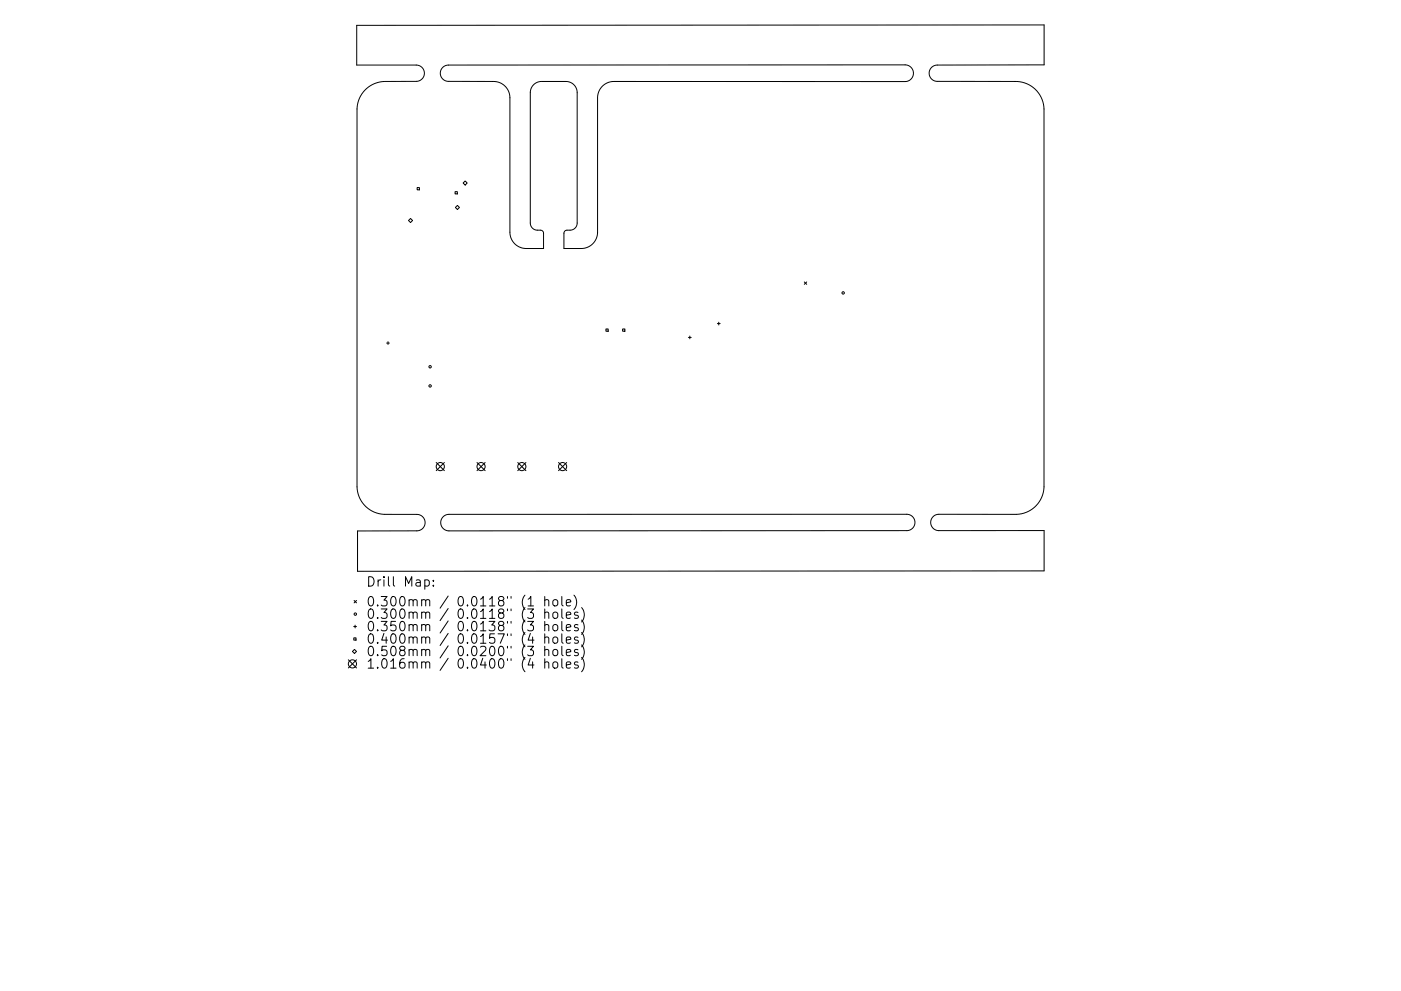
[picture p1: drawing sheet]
<svg xmlns="http://www.w3.org/2000/svg" width="297mm" height="210mm" viewBox="0 0 297 210" stroke-linecap="round" stroke-linejoin="round" font-family="sans-serif">
<defs><g id="words">
<g font-size="2.8">
<text x="77.6" y="124.5">Drill Map:</text>
<text x="77.6" y="128.7">0.300mm / 0.0118&quot; (1 hole)</text>
<text x="77.6" y="131.3">0.300mm / 0.0118&quot; (3 holes)</text>
<text x="77.6" y="133.9">0.350mm / 0.0138&quot; (3 holes)</text>
<text x="77.6" y="136.6">0.400mm / 0.0157&quot; (4 holes)</text>
<text x="77.6" y="139.2">0.508mm / 0.0200&quot; (3 holes)</text>
<text x="77.6" y="141.9">1.016mm / 0.0400&quot; (4 holes)</text>
</g>
</g></defs>
<g fill="none" stroke="#000" stroke-width=".21">
<path d="M75.6 5.4l145.8-.1v8.5h-22.7a1.73 1.73 0 0 0-1.7 1.7 1.73 1.73 0 0 0 1.7 1.8h16.8a6 6 0 0 1 5.9 5.8v80.2a6 6 0 0 1-5.9 5.8h-16.4a1.74 1.74 0 0 0-1.8 1.7 1.74 1.74 0 0 0 1.8 1.8h22.3v8.5l-145.6 .1v-8.5l12.6-.1a1.74 1.74 0 0 0 1.7-1.7 1.74 1.74 0 0 0-1.7-1.8h-6.9a6 6 0 0 1-5.8-5.8v-80.2a6 6 0 0 1 5.8-5.8h6.8a1.73 1.73 0 0 0 1.7-1.8 1.73 1.73 0 0 0-1.7-1.7h-12.7zM93.9 14.3l.4-.3 .8-.2h96.8a1.77 1.77 0 0 1 1.8 1.7 1.77 1.77 0 0 1-1.8 1.8h-61.7a3.5 3.5 0 0 0-3.5 3.4v28.6a3.5 3.5 0 0 1-3.5 3.4h-3.6v-3.4l.4-.4 .9-.1a1.51 1.51 0 0 0 1.5-1.5v-27.6a2.38 2.38 0 0 0-2.4-2.4h-5.2a2.38 2.38 0 0 0-2.4 2.4v27.6a1.51 1.51 0 0 0 1.5 1.5l.9 .1 .4 .4v3.4h-3.6a3.5 3.5 0 0 1-3.5-3.4v-28.6a3.5 3.5 0 0 0-3.4-3.4h-9.6a1.73 1.73 0 0 1-1.6-1.1 1.73 1.73 0 0 1 .4-1.9zM88.4 39.8h.5v.5h-.5zM98.2 38.8l.4-.4 .5 .4-.5 .5zM87 46.4l.5 .4-.5 .4-.4-.4zM96.5 40.7h.5v.4h-.5zM96.5 44l.5-.4 .4 .4-.4 .4zM170.5 59.8l.5 .5M171 59.8l-.5 .5M82 72.8h.6M82.3 72.5v.6M128.5 69.8h.4v.5h-.4z"/>
<path d="M132 69.8h.5v.5h-.5zM146 71.6h.6M146.3 71.3v.6M152.1 68.7h.6M152.4 68.4v.6M92.5 98.1l1.7 1.8M94.2 98.1l-1.7 1.8M101.1 98.1l1.8 1.8M102.9 98.1l-1.8 1.8M109.8 98.1l1.7 1.8M111.5 98.1l-1.7 1.8M118.4 98.1l1.7 1.8"/>
<path d="M120.1 98.1l-1.7 1.8M94 109.6l.5-.3 .7-.2h97.1a1.74 1.74 0 0 1 1.7 1.8 1.74 1.74 0 0 1-1.7 1.7h-97.1a1.75 1.75 0 0 1-1.6-1 1.75 1.75 0 0 1 .4-2zM73.9 140l1.7 1.7M75 132.9h.6M75 135.3h.5v.5h-.5zM75.1 127.4l.5 .5M75.2 137.8l.4 .4-.4 .4-.5-.4zM75.3 132.6v.6M75.6 127.4l-.5 .5M75.6 140l-1.7 1.7M90.1 123.1l.5-.1 .4 .4v.6l-.2 .3h-.7M91.9 124.2v.2"/>
<path d="M91.9 123.1v.2M112 127.1l.5-.5v2M115.5 127.4l.3-.2 .5 .1 .1 1.3M115.5 130.1a.5 .5 0 0 1 .9 0v1.1M115.5 132.7a.5 .5 0 0 1 .9 .1v1M115.5 135.3a.5 .5 0 0 1 .9 .1v1.1M115.5 138a.5 .5 0 0 1 .9 .1v1M115.5 126.6v2M115.5 129.2v2M115.5 131.8v2M115.5 134.5v2M115.5 137.1v2"/>
<path d="M115.5 139.8v2M117.3 127.4l.3-.2a.54 .54 0 0 1 .7 .4v.6a.54 .54 0 0 1-.6 .4 .54 .54 0 0 1-.5-.4zM117.3 130.1a.54 .54 0 0 1 .5-.2 .54 .54 0 0 1 .5 .3v.6a.54 .54 0 0 1-.6 .4 .54 .54 0 0 1-.5-.4zM117.3 132.7a.54 .54 0 0 1 .5-.2 .54 .54 0 0 1 .5 .4v.6a.54 .54 0 0 1-.6 .4 .54 .54 0 0 1-.5-.4zM117.3 135.3a.54 .54 0 0 1 .5-.2 .54 .54 0 0 1 .5 .4v.6a.54 .54 0 0 1-.6 .4 .54 .54 0 0 1-.5-.4zM117.3 138a.54 .54 0 0 1 .5-.2 .54 .54 0 0 1 .5 .4v.5a.54 .54 0 0 1-.6 .4 .54 .54 0 0 1-.5-.4zM119.1 126.6v1.7l.3 .3M119.1 129.2v1.7l.3 .3M119.1 131.8v1.8l.3 .2M119.1 134.5v1.7l.3 .3M119.1 137.1v1.7l.3 .3M119.1 139.8v1.7l.3 .3"/>
<path d="M120.1 127.9l.9-.2-.1-.4-.5-.1-.3 .3 .1 1h.7M120.1 130.5l.9-.2-.1-.3-.5-.1-.3 .2 .1 1h.7M120.1 133.2l.9-.2-.1-.4-.5-.1-.3 .3 .1 .9h.7M120.1 135.8l.9-.2-.1-.4-.5-.1-.3 .3 .1 1h.7M120.1 138.5l.9-.2-.1-.4-.5-.1-.3 .3 .1 .9h.7M121.7 126.3a2.29 2.29 0 0 1 0 3M122.5 130l-.4-.1-.3 .2 .1 .3 .6 .2v.5h-.7M122.5 132.6l-.4-.1-.3 .3 .1 .3 .6 .2v.4h-.7M122.5 135.2l-.4-.1-.3 .3 .1 .3 .6 .2v.5h-.7M122.5 137.9l-.4-.1-.3 .3 .1 .3 .6 .1v.5h-.7M123.3 128.9a2.29 2.29 0 0 1 0 3.1M123.3 131.6a2.29 2.29 0 0 1 0 3"/>
<path d="M123.3 134.2a2.29 2.29 0 0 1 0 3M123.3 136.8a2.29 2.29 0 0 1 0 3.1M123.3 139.5a2.29 2.29 0 0 1 0 3M115.5 140.6a.5 .5 0 0 1 .9 .1v1.1M117.3 140.6a.54 .54 0 0 1 .5-.2 .54 .54 0 0 1 .5 .4l-.1 .8a.54 .54 0 0 1-.6 .2 .54 .54 0 0 1-.4-.4zM120.1 141.1l.9-.2-.1-.4-.5-.1-.3 .3 .1 1h.7M122.5 140.5l-.4-.1-.3 .3 .1 .3 .6 .2v.5h-.7"/>
<circle cx="91.2" cy="77.8" r=".26"/>
<circle cx="178.8" cy="62.1" r=".26"/>
<circle cx="91.2" cy="81.9" r=".26"/>
<circle cx="93.4" cy="99" r=".86"/>
<circle cx="102" cy="99" r=".86"/>
<circle cx="110.6" cy="99" r=".86"/>
<circle cx="119.3" cy="99" r=".86"/>
<circle cx="75.3" cy="130.3" r=".26"/>
<circle cx="74.7" cy="140.9" r=".86"/>
</g>
<use href="#words"/>
</svg>
